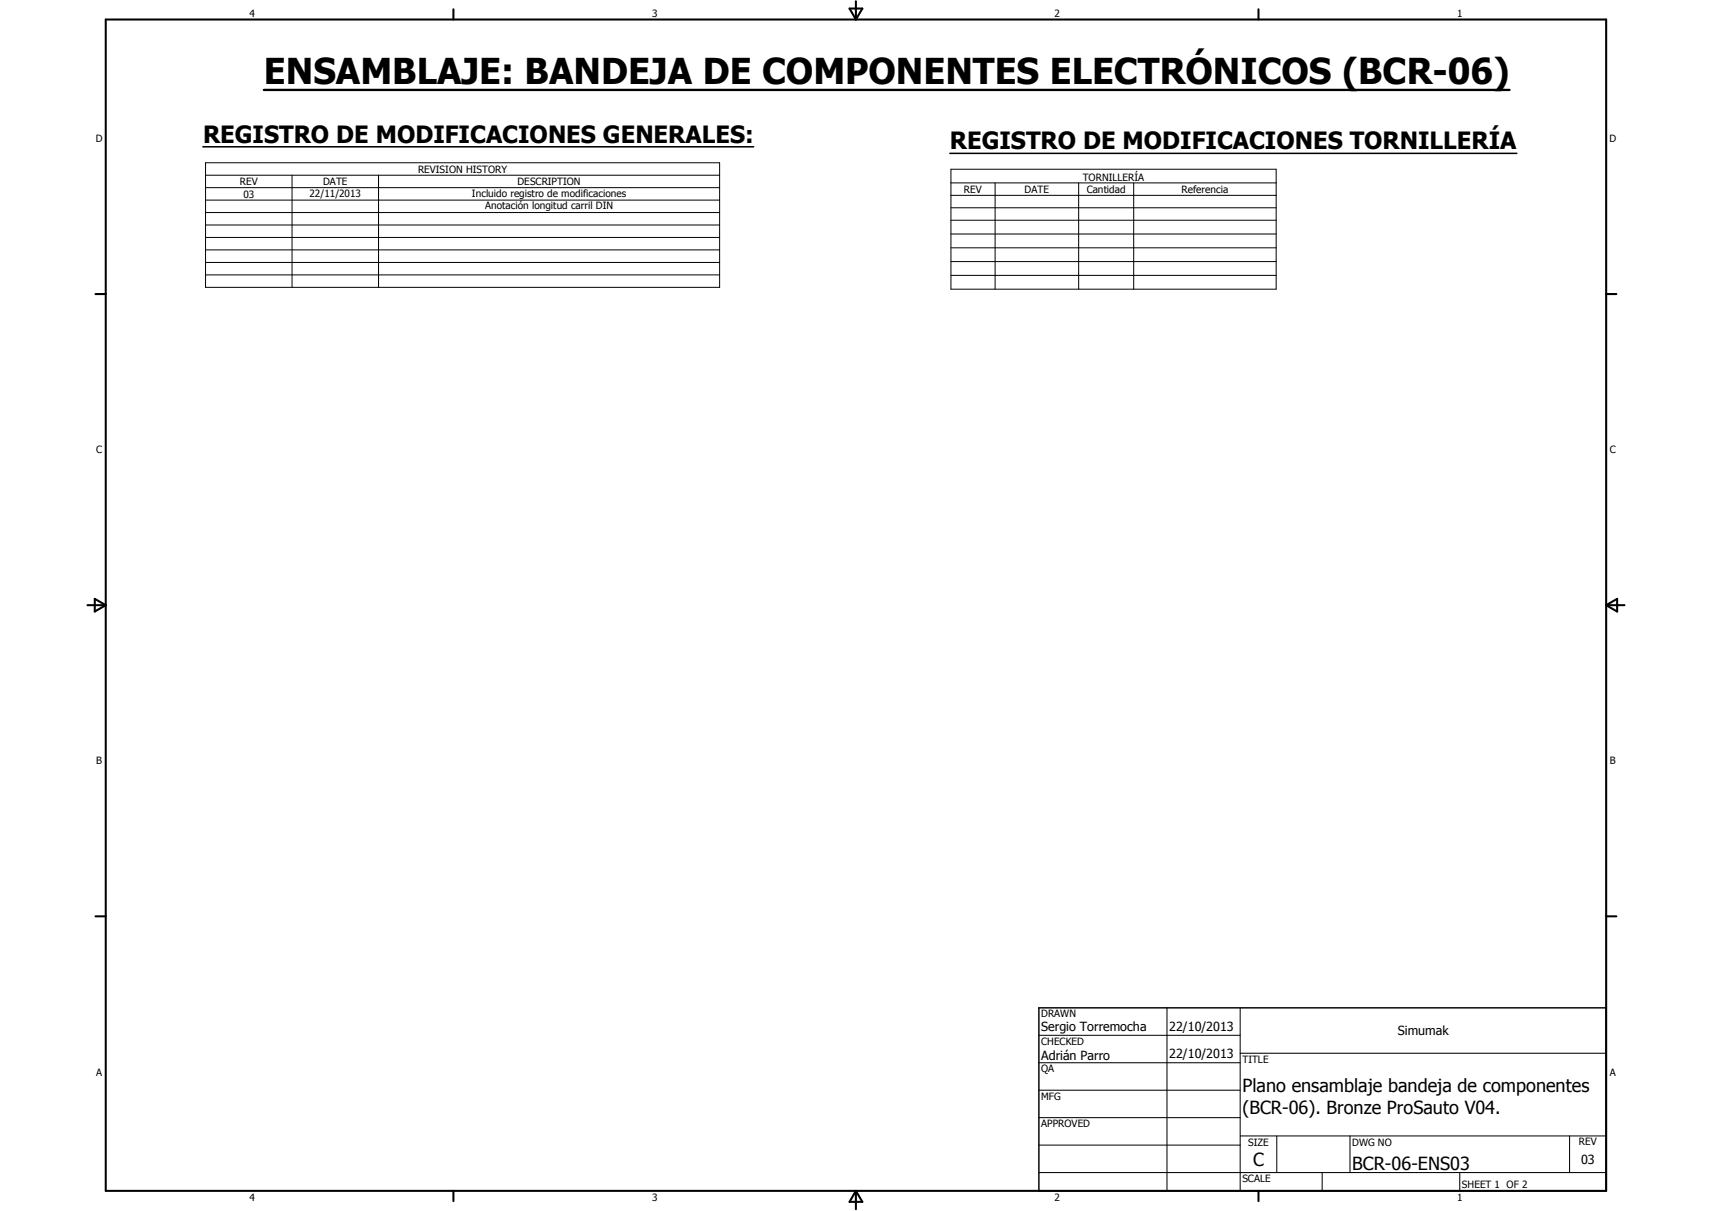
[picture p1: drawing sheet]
<svg xmlns="http://www.w3.org/2000/svg" width="594mm" height="420mm" viewBox="0 0 594 420" stroke-linecap="round" stroke-linejoin="round" font-family="sans-serif">
<defs><g id="words">
<text font-size="12.4" x="91.6" y="29.2">ENSAMBLAJE: BANDEJA DE COMPONENTES ELECTRÓNICOS (BCR-06)</text>
<g font-size="8.2">
<text x="70.5" y="49.6">REGISTRO DE MODIFICACIONES GENERALES:</text>
<text x="329.6" y="51.9">REGISTRO DE MODIFICACIONES TORNILLERÍA</text>
</g>
<g font-size="6.3">
<text x="431.1" y="378.8">Plano ensamblaje bandeja de componentes</text>
<text x="431.1" y="386.4">(BCR-06). Bronze ProSauto V04.</text>
<text x="434.8" y="404.7">C</text>
<text x="469.2" y="406">BCR-06-ENS03</text>
</g>
<g font-size="4.4">
<text x="361.3" y="357.5">Sergio Torremocha</text>
<text x="405.7" y="357.7">22/10/2013</text>
<text x="485" y="359.2">Simumak</text>
<text x="361.3" y="367.9">Adrián Parro</text>
<text x="405.7" y="367.2">22/10/2013</text>
<text x="548.6" y="403.9">03</text>
</g>
<g font-size="3.5">
<text x="86.6" y="5.8">4</text>
<text x="226.3" y="5.8">3</text>
<text x="365.9" y="5.8">2</text>
<text x="505.6" y="5.8">1</text>
<text x="33.3" y="49.4">D</text>
<text x="558.5" y="49.4">D</text>
<text x="145.1" y="59.9">REVISION HISTORY</text>
<text x="83.3" y="64.3">REV</text>
<text x="112.1" y="64.3">DATE</text>
<text x="179.6" y="64.3">DESCRIPTION</text>
<text x="375.7" y="62.8">TORNILLERÍA</text>
<text x="84.4" y="68.6">03</text>
<text x="107.4" y="68.4">22/11/2013</text>
<text x="163.8" y="68.3">Incluido registro de modificaciones</text>
<text x="334.5" y="66.9">REV</text>
<text x="355.6" y="66.9">DATE</text>
<text x="377.1" y="67">Cantidad</text>
<text x="410" y="67">Referencia</text>
<text x="168.4" y="72.7">Anotación longitud carril DIN</text>
<text x="33.4" y="157.3">C</text>
<text x="558.6" y="157.3">C</text>
<text x="33.4" y="265.2">B</text>
<text x="558.6" y="265.2">B</text>
<text x="361.3" y="353">DRAWN</text>
<text x="361.3" y="362.5">CHECKED</text>
<text x="431.1" y="368.7">TITLE</text>
<text x="33.4" y="373.2">A</text>
<text x="361.3" y="372.1">QA</text>
<text x="558.6" y="373.2">A</text>
<text x="361.3" y="381.6">MFG</text>
<text x="361.3" y="391.1">APPROVED</text>
<text x="433.1" y="397.5">SIZE</text>
<text x="469.2" y="397.5">DWG NO</text>
<text x="547.9" y="397.4">REV</text>
<text x="431.1" y="410.2">SCALE</text>
<text x="507.3" y="412.3">SHEET 1 OF 2</text>
<text x="86.6" y="416.7">4</text>
<text x="226.3" y="416.7">3</text>
<text x="365.9" y="416.7">2</text>
<text x="505.6" y="416.7">1</text>
</g>
</g></defs>
<g fill="none" stroke="#000" stroke-width=".71">
<path d="M36.7 6.8h520.7v406.4h-520.7zM157.3 3.2v3.6M294.8 3h4.4l-2.2 3.8zM297 .4v6.4M436.7 3.2v3.6M33.1 102h3.6M557.4 102h3.5M30.3 210h6.4M32.9 207.8l3.8 2.2-3.8 2.2zM557.4 210h6.3M557.4 210l3.8-2.2v4.4zM33.1 317.9h3.6"/>
<path d="M557.4 317.9h3.5M157.3 413.2v3.5M297 413.2v6.3M297 413.2l2.2 3.8h-4.4zM436.7 413.2v3.5"/>
</g>
<g fill="none" stroke="#000" stroke-width=".35">
<path d="M71.3 56.5h178.4v43.2h-178.4zM330 58.7h112.8v41.6h-112.8zM71.3 60.8h178.4M71.3 65.1h178.4M71.3 69.4h178.4M71.3 73.7h178.4M71.3 78.1h178.4M101.3 60.8v38.9M131.4 60.8v38.9M330 63.5h112.8M330 67.8h112.8M330 72.1h112.8"/>
<path d="M330 76.4h112.8M345.3 63.5v36.8M374.3 63.5v36.8M393.4 63.5v36.8M71.3 82.4h178.4M71.3 86.7h178.4M71.3 91.1h178.4M71.3 95.4h178.4M330 81.2h112.8M330 86h112.8M330 90.8h112.8M330 95.5h112.8"/>
<path d="M360.5 359.2h69.9M405 349.7v63.5M430.4 349.7v63.5M360.5 368.7h69.9M360.5 378.2h69.9M430.4 365.4h127M360.5 387.8h69.9M360.5 397.3h69.9M430.4 394.1h127M443.1 394.1v12.7M468.5 394.1v12.7M544.7 394.1v12.7"/>
<path d="M360.5 406.8h196.9M458.8 406.8v6.4M506.6 406.8v6.4"/>
</g>
<path d="M360.5 349.7h196.9v63.5h-196.9z" fill="none" stroke="#000" stroke-width=".51"/>
<path d="M70.4 50.9h191.1M329.6 53.2h196.8" fill="none" stroke="#000" stroke-width=".53"/>
<path d="M91.6 31.2h432.2" fill="none" stroke="#000" stroke-width=".81"/>
<use href="#words"/>
</svg>
